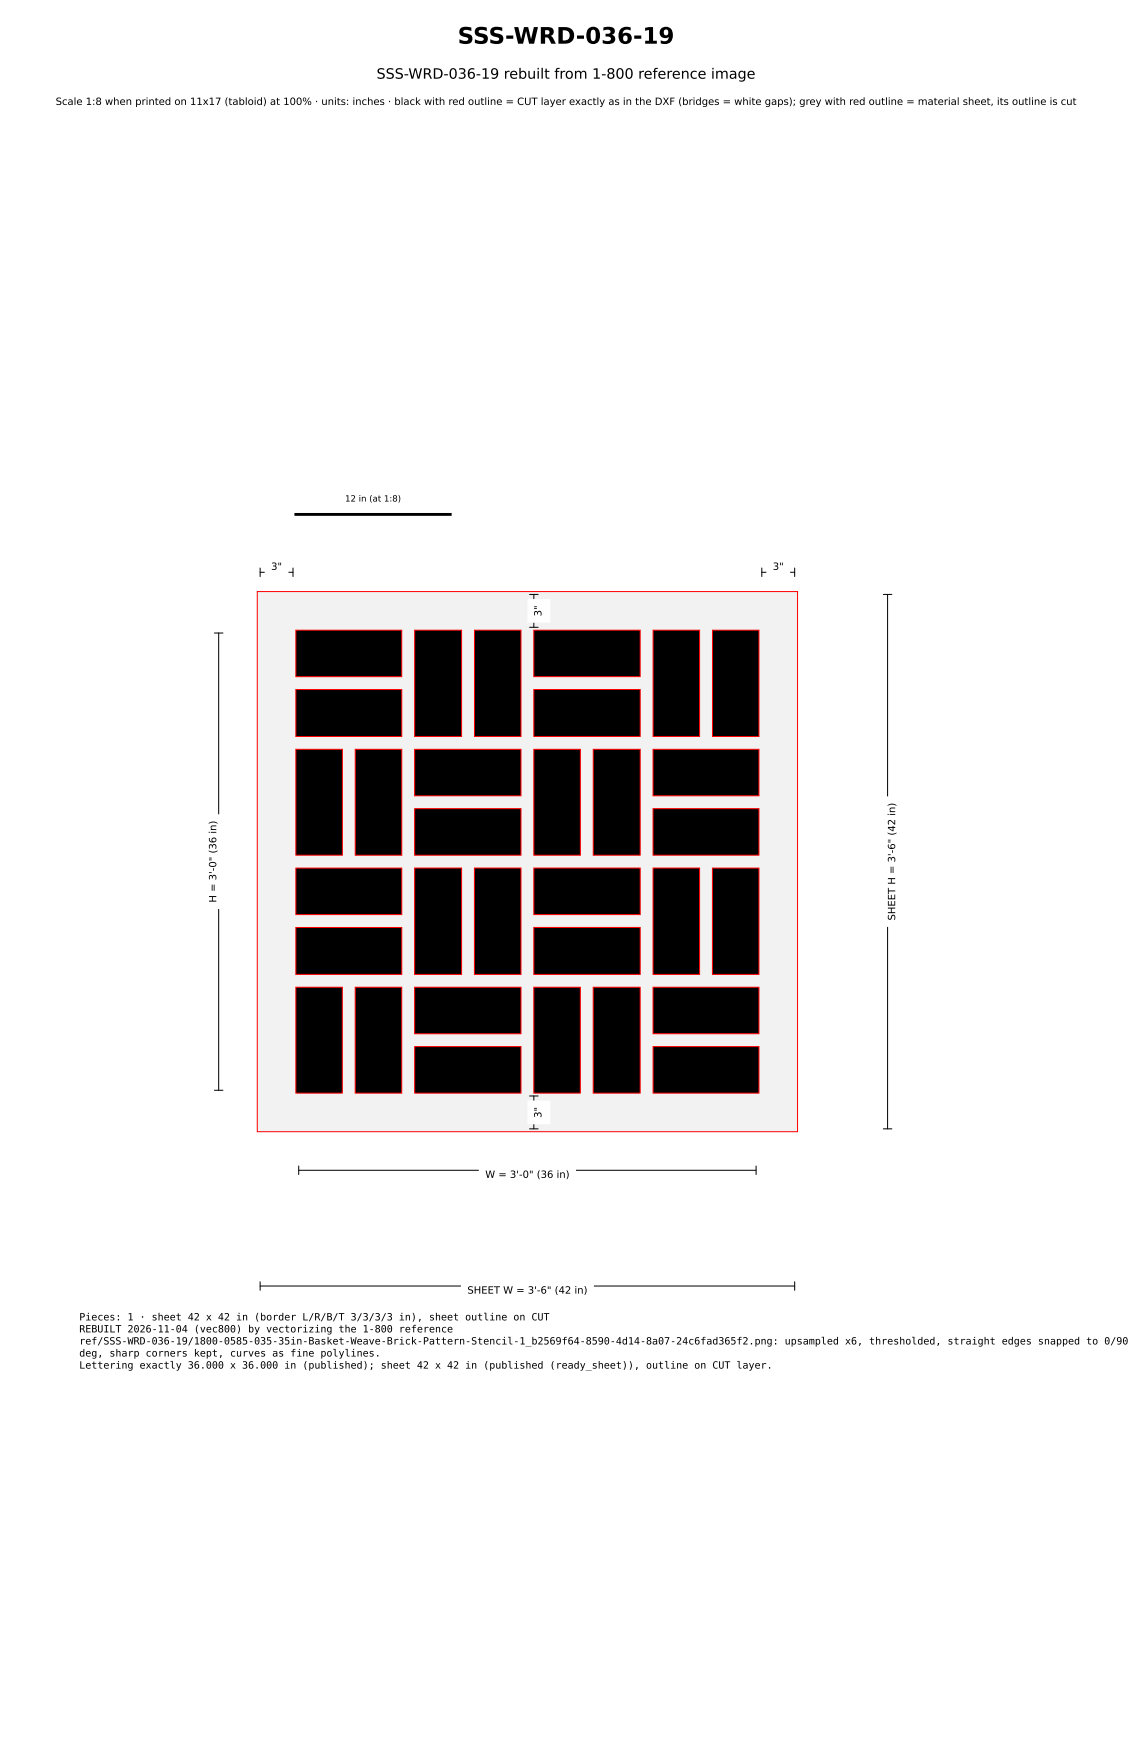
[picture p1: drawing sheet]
<svg xmlns="http://www.w3.org/2000/svg" width="279mm" height="432mm" viewBox="0 0 279 432" stroke-linecap="round" stroke-linejoin="round" font-family="sans-serif">
<defs><g id="words">
<text font-size="5.6" x="113" y="10.8">SSS-WRD-036-19</text>
<text font-size="3.5" x="92.9" y="19.4">SSS-WRD-036-19 rebuilt from 1-800 reference image</text>
<g font-size="2.5">
<text x="13.7" y="25.9">Scale 1:8 when printed on 11x17 (tabloid) at 100% · units: inches · black with red outline = CUT layer exactly as in the DXF (bridges = white gaps); grey with red outline = material sheet, its outline is cut</text>
<text x="66.9" y="140.7">3&quot;</text>
<text x="190.7" y="140.7">3&quot;</text>
<text x="133.6" y="152.2" transform="rotate(-90 133.6 152.2)">3&quot;</text>
<text x="53.4" y="222.8" transform="rotate(-90 53.4 222.8)">H = 3'-0&quot; (36 in)</text>
<text x="221" y="227.3" transform="rotate(-90 221 227.3)">SHEET H = 3'-6&quot; (42 in)</text>
<text x="133.6" y="276" transform="rotate(-90 133.6 276)">3&quot;</text>
<text x="119.8" y="290.8">W = 3'-0&quot; (36 in)</text>
<text x="115.4" y="319.4">SHEET W = 3'-6&quot; (42 in)</text>
<text x="19.6" y="326">Pieces: 1 · sheet 42 x 42 in (border L/R/B/T 3/3/3/3 in), sheet outline on CUT</text>
<text x="19.6" y="329">REBUILT 2026-11-04 (vec800) by vectorizing the 1-800 reference</text>
<text x="19.6" y="331.9">ref/SSS-WRD-036-19/1800-0585-035-35in-Basket-Weave-Brick-Pattern-Stencil-1_b2569f64-8590-4d14-8a07-24c6fad365f2.png: upsampled x6, thresholded, straight edges snapped to 0/90</text>
<text x="19.6" y="334.9">deg, sharp corners kept, curves as fine polylines.</text>
<text x="19.6" y="337.9">Lettering exactly 36.000 x 36.000 in (published); sheet 42 x 42 in (published (ready_sheet)), outline on CUT layer.</text>
</g>
<text font-size="2.1" x="85.2" y="123.8">12 in (at 1:8)</text>
</g></defs>
<path d="M63.5 146h133.3v133.4h-133.3z" fill="#f2f2f2" stroke="#f00" stroke-width=".25"/>
<g fill="#000" stroke="#f00" stroke-width=".25">
<path d="M73 155.6h26.2v11.5h-26.2zM102.4 155.6h11.5v26.2h-11.5zM117.1 155.6h11.5v26.2h-11.5zM131.8 155.6h26.2v11.5h-26.2zM161.2 155.6h11.5v26.2h-11.5zM175.9 155.6h11.4v26.2h-11.4zM73 170.2h26.2v11.6h-26.2zM131.8 170.2h26.2v11.6h-26.2zM73 185h11.5v26.1h-11.5zM87.7 185h11.5v26.1h-11.5zM102.3 199.7h26.3v11.4h-26.3zM102.3 185h26.3v11.5h-26.3z"/>
<path d="M131.8 185h11.4v26.1h-11.4zM146.4 185h11.6v26.1h-11.6zM161.2 199.6h26.1v11.5h-26.1zM161.2 185h26.1v11.5h-26.1zM73 214.3h26.2v11.5h-26.2zM102.3 214.3h11.6v26.3h-11.6zM117.1 214.3h11.5v26.3h-11.5zM131.8 214.3h26.2v11.5h-26.2zM161.2 214.3h11.5v26.3h-11.5zM175.8 214.3h11.5v26.3h-11.5zM73 229h26.2v11.6h-26.2zM131.8 229h26.2v11.6h-26.2z"/>
<path d="M73 243.7h11.5v26.2h-11.5zM87.7 243.7h11.5v26.2h-11.5zM102.3 243.7h26.3v11.5h-26.3zM102.3 258.4h26.3v11.5h-26.3zM131.8 243.7h11.4v26.2h-11.4zM146.4 243.7h11.6v26.2h-11.6zM161.2 243.7h26.1v11.5h-26.1zM161.2 258.4h26.1v11.5h-26.1z"/>
</g>
<path d="M73 127h38.1" fill="none" stroke="#000" stroke-width=".71"/>
<g fill="none" stroke="#000" stroke-width=".25">
<path d="M52.9 156.3h2.1M54 156.3v112.9M64.2 141.3h8.1M64.2 140.2v2.1M72.3 140.2v2.1M130.7 146.8h2.1M130.7 154.9h2.1M131.8 146.8v8.1M188 141.3h8.1M188 140.2v2.1M196.1 140.2v2.1M218 146.8h2.1"/>
<path d="M219.1 146.8v131.9M52.9 269.2h2.1M130.7 270.6h2.1M130.7 278.7h2.1M131.8 270.6v8.1M218 278.7h2.1M73.7 288.9h112.9M73.7 287.9v2.1M186.6 287.9v2.1M64.2 317.5h131.9M64.2 316.4v2.2M196.1 316.4v2.2"/>
</g>
<g fill="#fff" stroke="#fff" stroke-width=".35">
<path d="M113.9 316.1h32.5v5.3h-32.5z"/>
<path d="M217.7 196.8h5.3v31.9h-5.3z"/>
<path d="M65.5 137.4h5.5v5.3h-5.5z"/>
<path d="M189.3 137.4h5.5v5.3h-5.5z"/>
<path d="M130.4 271.9h5.2v5.5h-5.2z"/>
<path d="M130.4 148.1h5.2v5.5h-5.2z"/>
<path d="M118.4 287.5h23.6v5.3h-23.6z"/>
<path d="M50.1 201.2h5.3v23h-5.3z"/>
</g>
<use href="#words"/>
</svg>
